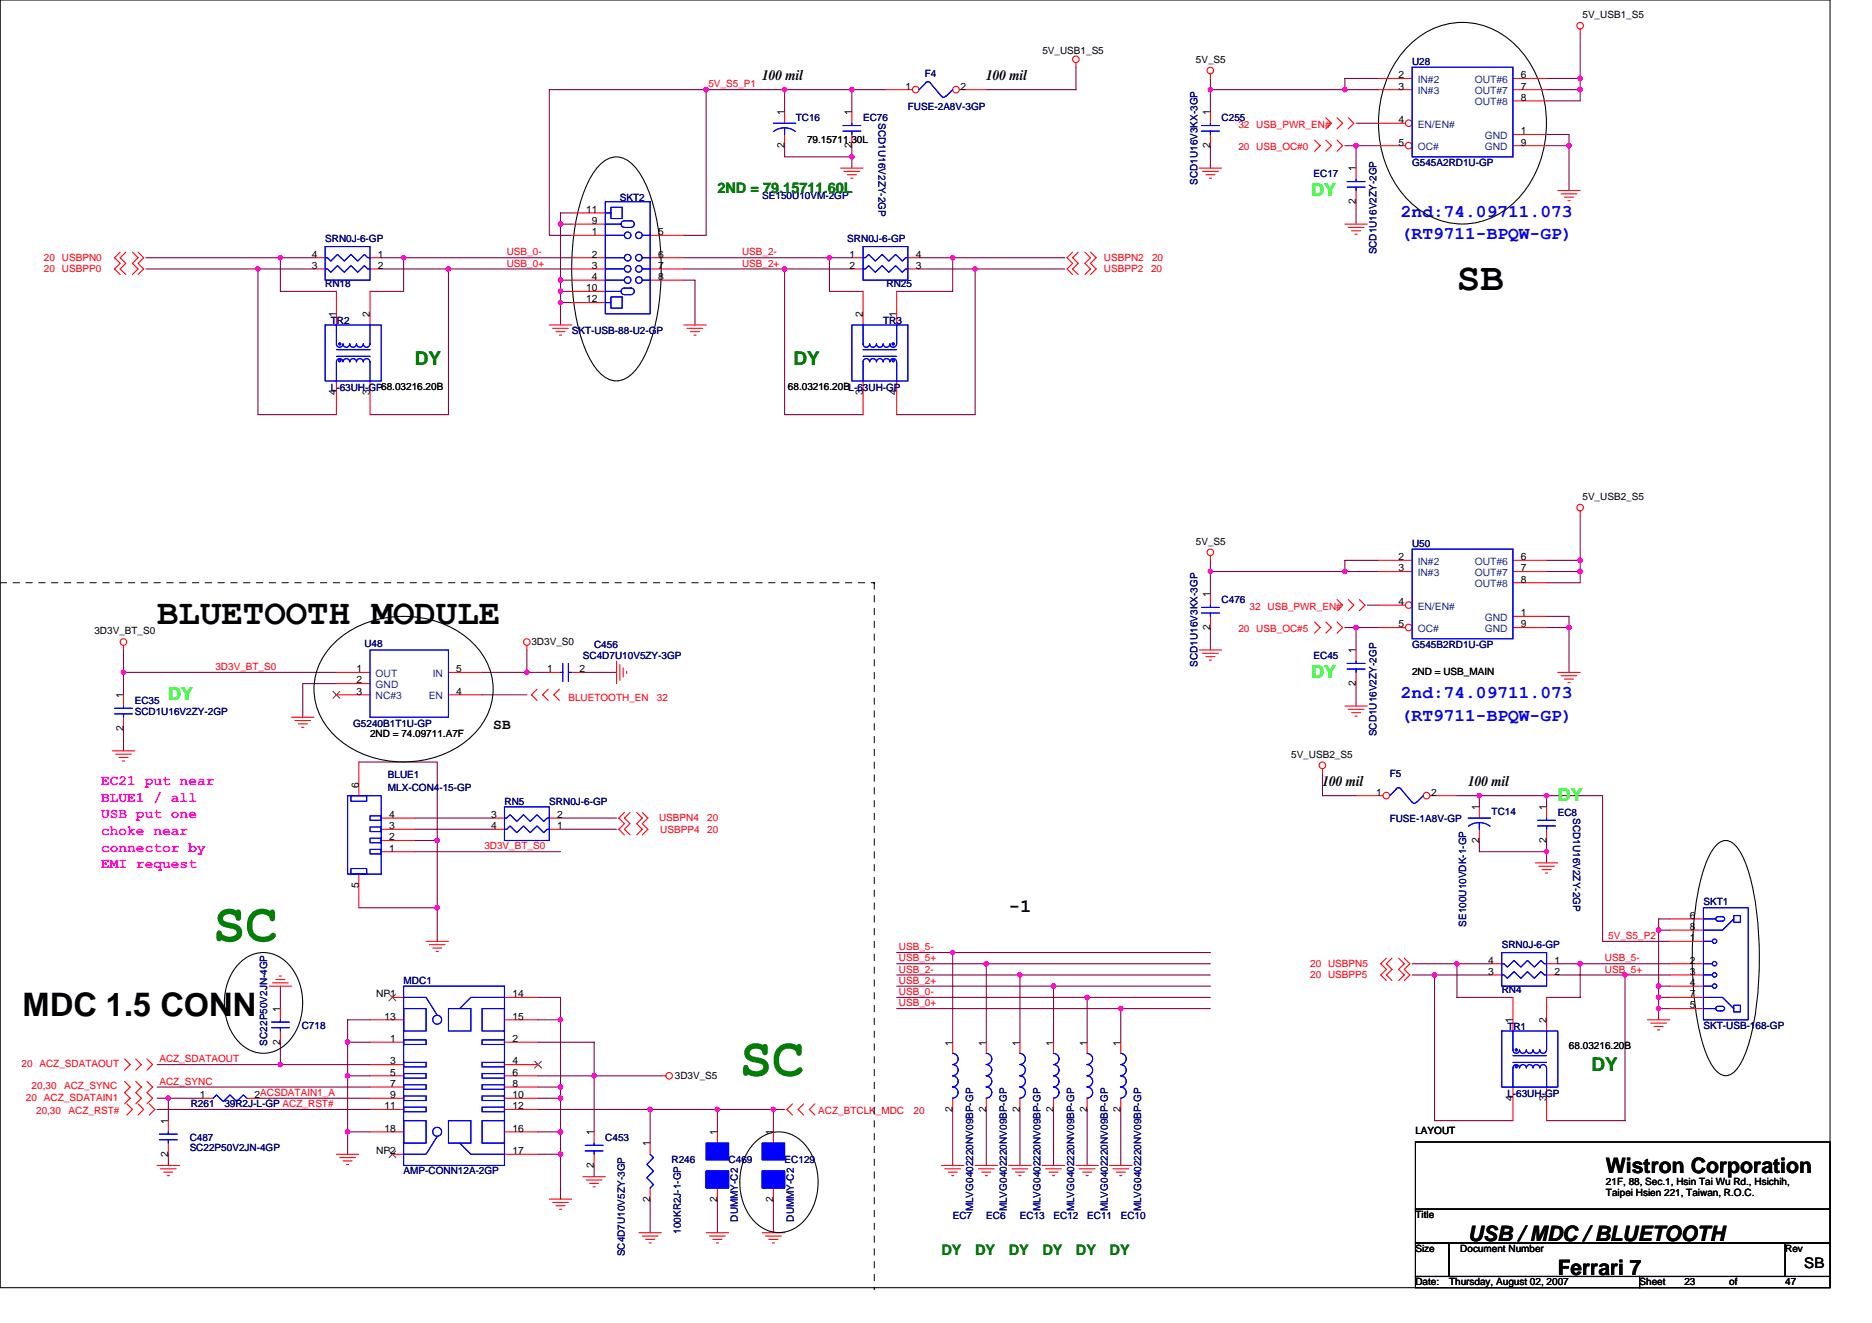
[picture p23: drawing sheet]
<svg xmlns="http://www.w3.org/2000/svg" width="297mm" height="210mm" viewBox="0 0 297 210" stroke-linecap="round" stroke-linejoin="round" font-family="sans-serif">
<defs><g id="words">
<g font-size="8.5" fill="#008000">
<text x="33.8" y="149.4">SC</text>
<text x="117.4" y="170.7">SC</text>
</g>
<text font-size="6.2" x="231.2" y="46.1">SB</text>
<text font-size="5.7" x="24.9" y="99">BLUETOOTH MODULE</text>
<text font-size="5.1" x="3.6" y="161.2">MDC 1.5 CONN</text>
<g font-size="3.4">
<text x="254.8" y="186.1">Wistron Corporation</text>
<text x="233" y="196.9">USB / MDC / BLUETOOTH</text>
<text x="247.2" y="202.2">Ferrari 7</text>
</g>
<g font-size="3" fill="#008000">
<text x="65.8" y="57.9">DY</text>
<text x="125.9" y="57.9">DY</text>
<text x="252.5" y="169.9">DY</text>
</g>
<text font-size="3" x="160.1" y="144.8">-1</text>
<g font-size="2.8" fill="#0f0">
<text x="208.1" y="31.1">DY</text>
<text x="208.1" y="107.5">DY</text>
<text x="26.7" y="111.1">DY</text>
<text x="247.2" y="127.1">DY</text>
</g>
<g font-size="2.8" fill="#00f">
<text x="222.3" y="34.4">2nd:74.09711.073</text>
<text x="222.3" y="37.9">(RT9711-BPQW-GP)</text>
<text x="222.3" y="110.8">2nd:74.09711.073</text>
<text x="222.3" y="114.4">(RT9711-BPQW-GP)</text>
</g>
<g font-size="2.3">
<text x="120.9" y="12.7">100 mil</text>
<text x="156.5" y="12.7">100 mil</text>
<text x="78.3" y="115.7">SB</text>
<text x="209.8" y="124.8">100 mil</text>
<text x="233" y="124.8">100 mil</text>
<text x="286.3" y="201.2">SB</text>
</g>
<g font-size="2.3" fill="#008000">
<text x="113.8" y="30.6">2ND = 79.15711.60L</text>
<text x="149.4" y="199.1">DY</text>
<text x="154.7" y="199.1">DY</text>
<text x="160.1" y="199.1">DY</text>
<text x="165.4" y="199.1">DY</text>
<text x="170.7" y="199.1">DY</text>
<text x="176.1" y="199.1">DY</text>
</g>
<g font-size="2.3" fill="#f0f">
<text x="16" y="124.6">EC21 put near</text>
<text x="16" y="127.2">BLUE1 / all</text>
<text x="16" y="129.9">USB put one</text>
<text x="16" y="132.5">choke near</text>
<text x="16" y="135.1">connector by</text>
<text x="16" y="137.7">EMI request</text>
</g>
<g font-size="1.6">
<text x="251.1" y="2.8">5V_USB1_S5</text>
<text x="165.4" y="8.5">5V_USB1_S5</text>
<text x="189.8" y="9.9">5V_S5</text>
<text x="143.7" y="14.2">1</text>
<text x="152.4" y="14.2">2</text>
<text x="221.9" y="12.4">2</text>
<text x="221.9" y="14.2">3</text>
<text x="241.3" y="12.4">6</text>
<text x="241.3" y="14.2">7</text>
<text x="241.3" y="16">8</text>
<text x="124.5" y="23.5" transform="rotate(-90 124.5 23.5)">2</text>
<text x="124.5" y="18.3" transform="rotate(-90 124.5 18.3)">1</text>
<text x="128.1" y="22.8">79.15711.30L</text>
<text x="135.1" y="23.5" transform="rotate(-90 135.1 23.5)">2</text>
<text x="135.1" y="18.3" transform="rotate(-90 135.1 18.3)">1</text>
<text x="192" y="23.5" transform="rotate(-90 192 23.5)">2</text>
<text x="192" y="18.3" transform="rotate(-90 192 18.3)">1</text>
<text x="221.9" y="19.5">4</text>
<text x="221.9" y="23.1">5</text>
<text x="241.3" y="21.3">1</text>
<text x="241.3" y="23.1">9</text>
<text x="215.2" y="27.2" transform="rotate(-90 215.2 27.2)">1</text>
<text x="93" y="33.8">11</text>
<text x="93.9" y="35.5">9</text>
<text x="215.2" y="32.4" transform="rotate(-90 215.2 32.4)">2</text>
<text x="49.5" y="40.9">4</text>
<text x="60" y="40.9">1</text>
<text x="93.9" y="37.3">1</text>
<text x="93.9" y="40.9">2</text>
<text x="104.4" y="37.3">5</text>
<text x="104.4" y="40.9">6</text>
<text x="134.8" y="40.9">1</text>
<text x="145.3" y="40.9">4</text>
<text x="49.5" y="42.7">3</text>
<text x="60" y="42.7">2</text>
<text x="93" y="46.2">10</text>
<text x="93" y="48">12</text>
<text x="93.9" y="42.7">3</text>
<text x="93.9" y="44.4">4</text>
<text x="104.4" y="42.7">7</text>
<text x="104.4" y="44.4">8</text>
<text x="134.8" y="42.7">2</text>
<text x="145.3" y="42.7">3</text>
<text x="53.4" y="50.3" transform="rotate(-90 53.4 50.3)">1</text>
<text x="58.7" y="50.3" transform="rotate(-90 58.7 50.3)">2</text>
<text x="136.9" y="50.3" transform="rotate(-90 136.9 50.3)">2</text>
<text x="142.3" y="50.3" transform="rotate(-90 142.3 50.3)">1</text>
<text x="53.4" y="62.6" transform="rotate(-90 53.4 62.6)">4</text>
<text x="58.7" y="62.6" transform="rotate(-90 58.7 62.6)">3</text>
<text x="125" y="61.9">68.03216.20BL-63UH-GP</text>
<text x="136.9" y="62.6" transform="rotate(-90 136.9 62.6)">3</text>
<text x="142.3" y="62.6" transform="rotate(-90 142.3 62.6)">4</text>
<text x="251.1" y="79.3">5V_USB2_S5</text>
<text x="189.8" y="86.4">5V_S5</text>
<text x="221.9" y="88.9">2</text>
<text x="241.3" y="88.9">6</text>
<text x="192" y="94.8" transform="rotate(-90 192 94.8)">1</text>
<text x="221.9" y="90.7">3</text>
<text x="221.9" y="96">4</text>
<text x="241.3" y="90.7">7</text>
<text x="241.3" y="92.4">8</text>
<text x="15" y="100.6">3D3V_BT_S0</text>
<text x="192" y="99.9" transform="rotate(-90 192 99.9)">2</text>
<text x="221.9" y="99.5">5</text>
<text x="241.3" y="97.8">1</text>
<text x="241.3" y="99.5">9</text>
<text x="56.6" y="106.7">1</text>
<text x="72.4" y="106.7">5</text>
<text x="84.3" y="102.4">3D3V_S0</text>
<text x="86.8" y="106.7">1</text>
<text x="92" y="106.7">2</text>
<text x="215.2" y="103.7" transform="rotate(-90 215.2 103.7)">1</text>
<text x="224.1" y="107">2ND = USB_MAIN</text>
<text x="19.6" y="110.8" transform="rotate(-90 19.6 110.8)">1</text>
<text x="56.6" y="108.4">2</text>
<text x="56.6" y="110.2">3</text>
<text x="72.4" y="110.2">4</text>
<text x="215.2" y="108.8" transform="rotate(-90 215.2 108.8)">2</text>
<text x="19.6" y="116" transform="rotate(-90 19.6 116)">2</text>
<text x="58.7" y="117">2ND = 74.09711.A7F</text>
<text x="56.9" y="125" transform="rotate(-90 56.9 125)">6</text>
<text x="204.9" y="120.2">5V_USB2_S5</text>
<text x="61.7" y="131.6">3</text>
<text x="61.7" y="129.8">4</text>
<text x="77.9" y="129.8">3</text>
<text x="77.9" y="131.6">4</text>
<text x="88.4" y="131.6">1</text>
<text x="88.4" y="129.8">2</text>
<text x="218.4" y="126.2">1</text>
<text x="227.1" y="126.2">2</text>
<text x="234.7" y="128.5" transform="rotate(-90 234.7 128.5)">1</text>
<text x="245.4" y="128.5" transform="rotate(-90 245.4 128.5)">1</text>
<text x="61.7" y="135.1">1</text>
<text x="61.7" y="133.3">2</text>
<text x="234.7" y="133.7" transform="rotate(-90 234.7 133.7)">2</text>
<text x="245.4" y="133.7" transform="rotate(-90 245.4 133.7)">2</text>
<text x="56.9" y="140.8" transform="rotate(-90 56.9 140.8)">5</text>
<text x="268.2" y="145.8">6</text>
<text x="268.2" y="147.6">8</text>
<text x="268.2" y="149.3">1</text>
<text x="236.2" y="154.7">3</text>
<text x="236.2" y="152.9">4</text>
<text x="246.7" y="152.9">1</text>
<text x="246.7" y="154.7">2</text>
<text x="268.2" y="152.9">2</text>
<text x="268.2" y="154.7">3</text>
<text x="44.5" y="160.5" transform="rotate(-90 44.5 160.5)">1</text>
<text x="59.7" y="158.2">NP1</text>
<text x="61" y="161.8">13</text>
<text x="81.3" y="161.8">15</text>
<text x="81.3" y="158.2">14</text>
<text x="268.2" y="156.4">4</text>
<text x="268.2" y="158.2">7</text>
<text x="268.2" y="160">5</text>
<text x="44.5" y="165.7" transform="rotate(-90 44.5 165.7)">2</text>
<text x="61.9" y="165.3">1</text>
<text x="81.3" y="165.3">2</text>
<text x="151.1" y="165.9" transform="rotate(-90 151.1 165.9)">1</text>
<text x="156.5" y="165.9" transform="rotate(-90 156.5 165.9)">1</text>
<text x="161.8" y="165.9" transform="rotate(-90 161.8 165.9)">1</text>
<text x="167.1" y="165.9" transform="rotate(-90 167.1 165.9)">1</text>
<text x="172.5" y="165.9" transform="rotate(-90 172.5 165.9)">1</text>
<text x="177.8" y="165.9" transform="rotate(-90 177.8 165.9)">1</text>
<text x="240" y="162.3" transform="rotate(-90 240 162.3)">1</text>
<text x="245.4" y="162.3" transform="rotate(-90 245.4 162.3)">2</text>
<text x="249" y="166.4">68.03216.20B</text>
<text x="61.9" y="168.9">3</text>
<text x="61.9" y="170.7">5</text>
<text x="61.9" y="172.4">7</text>
<text x="81.3" y="168.9">4</text>
<text x="81.3" y="170.7">6</text>
<text x="81.3" y="172.4">8</text>
<text x="107.1" y="171.2">3D3V_S5</text>
<text x="26.7" y="178.3" transform="rotate(-90 26.7 178.3)">1</text>
<text x="31.7" y="174.2">1</text>
<text x="40.4" y="174.2">2ACSDATAIN1_A</text>
<text x="61" y="176">11</text>
<text x="61" y="179.6">18</text>
<text x="61.9" y="174.2">9</text>
<text x="81.3" y="174.2">10</text>
<text x="81.3" y="176">12</text>
<text x="81.3" y="179.6">16</text>
<text x="151.1" y="176.4" transform="rotate(-90 151.1 176.4)">2</text>
<text x="156.5" y="176.4" transform="rotate(-90 156.5 176.4)">2</text>
<text x="161.8" y="176.4" transform="rotate(-90 161.8 176.4)">2</text>
<text x="167.1" y="176.4" transform="rotate(-90 167.1 176.4)">2</text>
<text x="172.5" y="176.4" transform="rotate(-90 172.5 176.4)">2</text>
<text x="177.8" y="176.4" transform="rotate(-90 177.8 176.4)">2</text>
<text x="224.6" y="179.9">LAYOUT</text>
<text x="240" y="174.6" transform="rotate(-90 240 174.6)">4</text>
<text x="245.4" y="174.6" transform="rotate(-90 245.4 174.6)">3</text>
<text x="26.7" y="183.5" transform="rotate(-90 26.7 183.5)">2</text>
<text x="59.7" y="183.1">NP2</text>
<text x="81.3" y="183.1">17</text>
<text x="94.3" y="185.3" transform="rotate(-90 94.3 185.3)">2</text>
<text x="94.3" y="180.1" transform="rotate(-90 94.3 180.1)">1</text>
<text x="103.1" y="181.9" transform="rotate(-90 103.1 181.9)">1</text>
<text x="113.8" y="180.1" transform="rotate(-90 113.8 180.1)">1</text>
<text x="122.7" y="180.1" transform="rotate(-90 122.7 180.1)">1</text>
<text x="103.1" y="190.6" transform="rotate(-90 103.1 190.6)">2</text>
<text x="113.8" y="190.6" transform="rotate(-90 113.8 190.6)">2</text>
<text x="122.7" y="190.6" transform="rotate(-90 122.7 190.6)">2</text>
<text x="254.8" y="187.9">21F, 88, Sec.1, Hsin Tai Wu Rd., Hsichih,</text>
<text x="254.8" y="189.7">Taipei Hsien 221, Taiwan, R.O.C.</text>
<text x="224.6" y="193.3">Title</text>
<text x="224.6" y="198.6">Size</text>
<text x="224.6" y="203.9">Date:</text>
<text x="229.9" y="203.9">Thursday, August 02, 2007</text>
<text x="231.7" y="198.6">Document Number</text>
<text x="260.2" y="203.9">Sheet</text>
<text x="267.3" y="203.9">23</text>
<text x="274.4" y="203.9">of</text>
<text x="283.3" y="198.6">Rev</text>
<text x="283.3" y="203.9">47</text>
</g>
<g font-size="1.6" fill="#000080">
<text x="224.1" y="10.3">U28</text>
<text x="144.1" y="17.4">FUSE-2A8V-3GP</text>
<text x="146.7" y="12.3">F4</text>
<text x="126.3" y="19.2">TC16</text>
<text x="136.9" y="19.2">EC76</text>
<text x="139.4" y="19.6" transform="rotate(90 139.4 19.6)">SCD1U16V2ZY-2GP</text>
<text x="193.8" y="19.2">C255</text>
<text x="190" y="29.3" transform="rotate(-90 190 29.3)">SCD1U16V3KX-3GP</text>
<text x="208.4" y="28.1">EC17</text>
<text x="224.1" y="26.3">G545A2RD1U-GP</text>
<text x="98.4" y="31.8">SKT2</text>
<text x="120.9" y="31.6">SE150U10VM-2GP</text>
<text x="51.6" y="38.4">SRN0J-6-GP</text>
<text x="134.4" y="38.4">SRN0J-6-GP</text>
<text x="218.4" y="40.4" transform="rotate(-90 218.4 40.4)">SCD1U16V2ZY-2GP</text>
<text x="51.6" y="45.5">RN18</text>
<text x="140.7" y="45.5">RN25</text>
<text x="52.5" y="51.4">TR2</text>
<text x="90.7" y="53">SKT-USB-88-U2-GP</text>
<text x="140.1" y="51.4">TR3</text>
<text x="52.5" y="62">L-63UH-GP68.03216.20B</text>
<text x="224.1" y="86.8">U50</text>
<text x="193.8" y="95.7">C476</text>
<text x="57.8" y="102.6">U48</text>
<text x="92.5" y="104.5">SC4D7U10V5ZY-3GP</text>
<text x="94.3" y="102.8">C456</text>
<text x="190" y="105.8" transform="rotate(-90 190 105.8)">SCD1U16V3KX-3GP</text>
<text x="208.4" y="104.5">EC45</text>
<text x="224.1" y="102.8">G545B2RD1U-GP</text>
<text x="21.4" y="111.7">EC35</text>
<text x="21.4" y="113.4">SCD1U16V2ZY-2GP</text>
<text x="56" y="115.4">G5240B1T1U-GP</text>
<text x="218.4" y="116.8" transform="rotate(-90 218.4 116.8)">SCD1U16V2ZY-2GP</text>
<text x="61.5" y="123.4">BLUE1</text>
<text x="61.5" y="125.5">MLX-CON4-15-GP</text>
<text x="220.5" y="123.2">F5</text>
<text x="80" y="127.7">RN5</text>
<text x="87.2" y="127.7">SRN0J-6-GP</text>
<text x="220.5" y="130.5">FUSE-1A8V-GP</text>
<text x="236.7" y="129.3">TC14</text>
<text x="247.2" y="129.4">EC8</text>
<text x="249.6" y="129.8" transform="rotate(90 249.6 129.8)">SCD1U16V2ZY-2GP</text>
<text x="270.3" y="143.7">SKT1</text>
<text x="232.7" y="147" transform="rotate(-90 232.7 147)">SE100U10VDK-1-GP</text>
<text x="238.3" y="150.4">SRN0J-6-GP</text>
<text x="64" y="156.1">MDC1</text>
<text x="238.3" y="157.5">RN4</text>
<text x="42.4" y="165.9" transform="rotate(-90 42.4 165.9)">SC22P50V2JN-4GP</text>
<text x="47.9" y="163.2">C718</text>
<text x="239.2" y="163.4">TR1</text>
<text x="270.3" y="163.2">SKT-USB-168-GP</text>
<text x="30.3" y="175.7">R261</text>
<text x="35.6" y="175.7">39R2J-L-GP ACZ_RST#</text>
<text x="239.2" y="174.1">L-63UH-GP</text>
<text x="30.1" y="181">C487</text>
<text x="30.1" y="182.6">SC22P50V2JN-4GP</text>
<text x="96.1" y="181">C453</text>
<text x="106.5" y="184.6">R246</text>
<text x="115.6" y="184.6">C469</text>
<text x="124.5" y="184.6">EC129</text>
<text x="64" y="186.3">AMP-CONN12A-2GP</text>
<text x="108" y="195.7" transform="rotate(-90 108 195.7)">100KR2J-1-GP</text>
<text x="117.1" y="193.8" transform="rotate(-90 117.1 193.8)">DUMMY-C2</text>
<text x="126" y="193.8" transform="rotate(-90 126 193.8)">DUMMY-C2</text>
<text x="151.2" y="193.4">EC7</text>
<text x="154.4" y="192.2" transform="rotate(-90 154.4 192.2)">MLVG0402220NV09BP-GP</text>
<text x="156.5" y="193.4">EC6</text>
<text x="159.8" y="192.2" transform="rotate(-90 159.8 192.2)">MLVG0402220NV09BP-GP</text>
<text x="161.8" y="193.4">EC13</text>
<text x="165.1" y="192.2" transform="rotate(-90 165.1 192.2)">MLVG0402220NV09BP-GP</text>
<text x="167.2" y="193.4">EC12</text>
<text x="170.4" y="192.2" transform="rotate(-90 170.4 192.2)">MLVG0402220NV09BP-GP</text>
<text x="172.5" y="193.4">EC11</text>
<text x="175.8" y="192.2" transform="rotate(-90 175.8 192.2)">MLVG0402220NV09BP-GP</text>
<text x="177.8" y="193.4">EC10</text>
<text x="181.1" y="192.2" transform="rotate(-90 181.1 192.2)">MLVG0402220NV09BP-GP</text>
<text x="99.1" y="199.3" transform="rotate(-90 99.1 199.3)">SC4D7U10V5ZY-3GP</text>
</g>
<g font-size="1.6" fill="#f00">
<text x="112.4" y="13.9">5V_S5_P1</text>
<text x="196.5" y="23.8">20 USB_OC#0</text>
<text x="196.5" y="20.3">32 USB_PWR_EN#</text>
<text x="7" y="41.4">20 USBPN0</text>
<text x="80.4" y="40.5">USB_0-</text>
<text x="117.7" y="40.5">USB_2-</text>
<text x="175.2" y="41.4">USBPN2</text>
<text x="182.8" y="41.4">20</text>
<text x="7" y="43.2">20 USBPP0</text>
<text x="80.4" y="42.3">USB_0+</text>
<text x="117.7" y="42.3">USB_2+</text>
<text x="175.2" y="43.2">USBPP2</text>
<text x="182.6" y="43.2">20</text>
<text x="196.5" y="100.3">20 USB_OC#5</text>
<text x="198.3" y="96.7">32 USB_PWR_EN#</text>
<text x="34.2" y="106.3">3D3V_BT_S0</text>
<text x="90.2" y="111.3">BLUETOOTH_EN</text>
<text x="104.2" y="111.3">32</text>
<text x="104.6" y="130.3">USBPN4</text>
<text x="112.2" y="130.3">20</text>
<text x="76.9" y="134.8">3D3V_BT_S0</text>
<text x="104.8" y="132.1">USBPP4</text>
<text x="112.2" y="132.1">20</text>
<text x="255.2" y="149">5V_S5_P2</text>
<text x="142.6" y="152.5">USB_5+</text>
<text x="142.6" y="154.3">USB_2-</text>
<text x="142.6" y="150.8">USB_5-</text>
<text x="207.9" y="153.4">20 USBPN5</text>
<text x="207.9" y="155.2">20 USBPP5</text>
<text x="254.7" y="152.5">USB_5-</text>
<text x="254.7" y="154.3">USB_5+</text>
<text x="142.6" y="159.7">USB_0+</text>
<text x="142.6" y="156.1">USB_2+</text>
<text x="142.6" y="157.9">USB_0-</text>
<text x="3.4" y="169.3">20 ACZ_SDATAOUT</text>
<text x="5" y="172.8">20,30</text>
<text x="10.2" y="172.8">ACZ_SYNC</text>
<text x="25.3" y="172.1">ACZ_SYNC</text>
<text x="25.3" y="168.6">ACZ_SDATAOUT</text>
<text x="4.1" y="174.6">20 ACZ_SDATAIN1</text>
<text x="5.7" y="176.7">20,30</text>
<text x="10.9" y="176.7">ACZ_RST#</text>
<text x="129.8" y="176.7">ACZ_BTCLK_MDC</text>
<text x="144.9" y="176.7">20</text>
</g>
<g font-size="1.6" fill="#004080">
<text x="225" y="13.2">IN#2</text>
<text x="225" y="14.9">IN#3</text>
<text x="234" y="13.2">OUT#6</text>
<text x="234" y="14.9">OUT#7</text>
<text x="234" y="16.7">OUT#8</text>
<text x="225" y="20.3">EN/EN#</text>
<text x="225" y="23.8">OC#</text>
<text x="235.6" y="22.1">GND</text>
<text x="235.6" y="23.8">GND</text>
<text x="225" y="89.6">IN#2</text>
<text x="234" y="89.6">OUT#6</text>
<text x="225" y="91.4">IN#3</text>
<text x="234" y="91.4">OUT#7</text>
<text x="234" y="93.2">OUT#8</text>
<text x="225" y="96.7">EN/EN#</text>
<text x="225" y="100.3">OC#</text>
<text x="235.6" y="98.5">GND</text>
<text x="235.6" y="100.3">GND</text>
<text x="59.6" y="107.4">OUT</text>
<text x="68.7" y="107.4">IN</text>
<text x="59.6" y="109.2">GND</text>
<text x="59.6" y="111">NC#3</text>
<text x="68" y="111">EN</text>
</g>
</g></defs>
<g fill="none" stroke="#000" stroke-width=".17">
<path d="M0 0h290.4v204.3h-290.4zM223.6 7.2a11.8 11.8 0 0 1 17.9 1 18.2 18.2 0 0 1-1 23.7 11.7 11.7 0 0 1-17.9-1.1 18.4 18.4 0 0 1 0-22.6zM94.9 26.5a3.5 3.5 0 0 1 5.8 0 18.3 18.3 0 0 1 3.6 8.8 40.3 40.3 0 0 1-1.2 19.3 9.9 9.9 0 0 1-3.8 5.4 3.4 3.4 0 0 1-4.4-1.2 18.4 18.4 0 0 1-3.6-8.8 40.5 40.5 0 0 1 1.2-19.3 13.4 13.4 0 0 1 2.4-4.2zM52.6 102.5a16.2 16.2 0 0 1 17.3-3.7 12 12 0 0 1 8.3 9.3 10.8 10.8 0 0 1-5.8 10.5 16.6 16.6 0 0 1-18.9-1.5 10 10 0 0 1-.9-14.6zM272.1 134.3a1.97 1.97 0 0 1 3.4 0 16 16 0 0 1 2.6 6.7 58.4 58.4 0 0 1-.3 23.5 11 11 0 0 1-2.8 5.7 1.87 1.87 0 0 1-2.9-.5 16 16 0 0 1-2.6-6.7 58.8 58.8 0 0 1 .4-23.5 14.4 14.4 0 0 1 2.2-5.2zM37.7 153.1a5.2 5.2 0 0 1 8.2 0 9.4 9.4 0 0 1-.7 12.7 5.3 5.3 0 0 1-8.1-1.4 9.7 9.7 0 0 1 .6-11.3zM119.5 181.5a5.2 5.2 0 0 1 8.2 0 9.4 9.4 0 0 1-.7 12.8 5.3 5.3 0 0 1-8.1-1.5 9.7 9.7 0 0 1 .6-11.3zM224.6 181.2h65.8v10.7h-65.8zM224.6 191.9h65.8v5.3h-65.8zM224.6 197.2h5.3v5.3h-5.3zM229.9 197.2h53.4v5.3h-53.4zM283.3 197.2h7.1v5.3h-7.1z"/>
<path d="M224.6 202.5h35.6v1.8h-35.6zM260.2 202.5h30.2v1.8h-30.2z"/>
</g>
<g fill="none" stroke="#800040" stroke-width=".17">
<path d="M112.1 14.2h-24.9v23.1h3.5M112.1 14.2h12.4v3.6M112.1 14.2v23.1h-3.6M124.5 14.2h10.7v3.6M135.2 14.2h5.3M170.7 10.7v3.5h-14.2M192.1 12.4v5.4M192.1 14.2h26.6M215.2 19.6h3.5M218.7 12.4h-5.3v1.8M245.4 12.4h5.3M245.4 14.2h5.3"/>
<path d="M250.7 5.3v10.7h-5.3M88.9 35.6h1.8M90.7 33.8h-1.8v10.6M124.5 23.1v1.8h10.7M135.2 23.1v3.6M192.1 23.1v3.6M213.4 23.1h5.3M215.2 23.1v3.6M215.2 32v3.6M245.4 21.3h3.6v8.9M245.4 23.1h3.6M23.2 40.9h26.6"/>
<path d="M23.2 42.7h26.6M40.9 42.7v23.1h12.5M44.5 40.9v5.3h8.9M60.5 40.9h30.2M60.5 42.7h30.2M64 40.9v5.3h-5.3M71.2 42.7v23.1h-12.5M88.9 44.4v1.8h1.8M88.9 46.2v1.8h1.8M88.9 48v3.6M88.9 44.4h1.8M108.5 40.9h26.7"/>
<path d="M108.5 42.7h26.7M108.5 44.4h1.8v7.2M124.5 42.7v23.1h12.4M131.6 40.9v5.3h5.3M145.8 40.9h23.1M145.8 42.7h23.1M151.2 40.9v5.3h-8.9M154.7 42.7v23.1h-12.4M192.1 88.9v5.3M192.1 99.6v3.5M192.1 90.7h26.6M213.4 99.6h5.3"/>
<path d="M215.2 99.6v3.5M217 96h1.7M218.7 88.9h-5.3v1.8M245.4 97.8h3.6v8.9M245.4 99.6h3.6M245.4 88.9h5.3M245.4 90.7h5.3M250.7 81.8v10.7h-5.3M19.6 106.7h33.8M19.6 103.1v7.1M19.6 115.6v3.5M53.4 108.5h-5.4v5.3"/>
<path d="M76.5 110.2h7.1M76.5 106.7h10.7M83.6 103.1v3.6M92.5 106.7h5.3M215.2 108.5v3.5M56.9 120.9h12.5v12.4M65.8 133.3h3.6M65.8 135.1h23.1M65.8 129.8h12.5M65.8 131.6h12.5M69.4 133.3v16.1M88.9 129.8h8.9"/>
<path d="M88.9 131.6h8.9M209.8 122.7v3.5h5.4M231.2 126.2h3.5v1.8M234.7 133.3v1.8h10.7v1.8M234.7 126.2h19.6v23.2h10.7M245.4 126.2v1.8M245.4 133.3v1.8M44.5 156.5v3.5M56.9 144h12.5M85.4 158.2h3.5v24.9M142.3 158.2h49.8M142.3 156.5h49.8"/>
<path d="M142.3 154.7h49.8M142.3 152.9h49.8M142.3 151.1h49.8M151.2 151.1v14.3M156.5 152.9v12.5M161.8 154.7v10.7M167.2 156.5v8.9M172.5 158.2v7.2M224.1 154.7h12.4M224.1 152.9h12.4M227.6 154.7v23.1h12.5M231.2 152.9v5.3h8.9"/>
<path d="M247.2 154.7h17.8M247.2 152.9h17.8M250.7 152.9v5.3h-5.3M257.8 154.7v23.1h-12.4M263.2 147.6h1.8M263.2 158.2h1.8M263.2 156.5h1.8M265 145.8h-1.8v16M24.9 174.2h7.1M24.9 172.5h33.8M24.9 176h33.8M26.7 174.2v3.6"/>
<path d="M40.9 174.2h17.8M44.5 165.4v3.5h-19.6M44.5 168.9h14.2M55.2 165.4h3.5M55.2 170.7h3.5M55.2 179.6h3.5M58.7 161.8h-3.5v21.3M85.4 176h17.8v5.4M85.4 174.2h3.5M85.4 161.8h3.5M85.4 165.4h8.9v14.2M85.4 170.7h19.5"/>
<path d="M85.4 179.6h3.5M85.4 172.5h3.5M103.2 176h21.3M113.8 176v3.6M122.7 176v3.6M142.3 160h35.5v5.4M151.2 176v8.9M156.5 176v8.9M161.8 176v8.9M167.2 176v8.9M172.5 176v8.9M177.8 160h14.3"/>
<path d="M177.8 176v8.9M263.2 160h1.8M26.7 183.1v1.8M85.4 183.1h3.5v7.1M94.3 184.9v1.8M103.2 190.2v5.4M113.8 190.2v5.4M122.7 190.2v5.4"/>
</g>
<g fill="#f0f" stroke="#f0f" stroke-width=".17">
<circle cx="263.2" cy="147.6" r=".35"/>
<circle cx="263.2" cy="158.2" r=".35"/>
<circle cx="263.2" cy="156.5" r=".35"/>
<circle cx="231.2" cy="152.9" r=".35"/>
<circle cx="250.7" cy="152.9" r=".35"/>
<circle cx="227.6" cy="154.7" r=".35"/>
<circle cx="257.8" cy="154.7" r=".35"/>
<circle cx="263.2" cy="160" r=".35"/>
<circle cx="156.5" cy="152.9" r=".35"/>
<circle cx="161.8" cy="154.7" r=".35"/>
<circle cx="177.8" cy="160" r=".35"/>
<circle cx="167.2" cy="156.5" r=".35"/>
<circle cx="172.5" cy="158.2" r=".35"/>
<circle cx="151.2" cy="151.1" r=".35"/>
<circle cx="26.7" cy="174.2" r=".35"/>
<circle cx="55.1" cy="165.3" r=".35"/>
<circle cx="55.1" cy="179.6" r=".35"/>
<circle cx="44.5" cy="168.9" r=".35"/>
<circle cx="88.9" cy="161.8" r=".35"/>
<circle cx="88.9" cy="172.5" r=".35"/>
<circle cx="88.9" cy="179.6" r=".35"/>
<circle cx="94.3" cy="170.7" r=".35"/>
<circle cx="103.2" cy="176" r=".35"/>
<circle cx="88.9" cy="183.1" r=".35"/>
<circle cx="88.9" cy="174.2" r=".35"/>
<circle cx="55.1" cy="170.7" r=".35"/>
<circle cx="40.9" cy="42.7" r=".35"/>
<circle cx="71.1" cy="42.7" r=".35"/>
<circle cx="44.5" cy="40.9" r=".35"/>
<circle cx="64" cy="40.9" r=".35"/>
<circle cx="88.9" cy="35.5" r=".35"/>
<circle cx="88.9" cy="44.4" r=".35"/>
<circle cx="88.9" cy="48" r=".35"/>
<circle cx="154.7" cy="42.7" r=".35"/>
<circle cx="124.5" cy="42.7" r=".35"/>
<circle cx="151.2" cy="40.9" r=".35"/>
<circle cx="131.6" cy="40.9" r=".35"/>
<circle cx="88.9" cy="46.2" r=".35"/>
<circle cx="215.2" cy="23.1" r=".35"/>
<circle cx="250.7" cy="12.4" r=".35"/>
<circle cx="213.4" cy="14.2" r=".35"/>
<circle cx="192.1" cy="14.2" r=".35"/>
<circle cx="248.9" cy="23.1" r=".35"/>
<circle cx="250.7" cy="14.2" r=".35"/>
<circle cx="215.2" cy="99.6" r=".35"/>
<circle cx="250.7" cy="88.9" r=".35"/>
<circle cx="213.4" cy="90.7" r=".35"/>
<circle cx="192.1" cy="90.7" r=".35"/>
<circle cx="248.9" cy="99.6" r=".35"/>
<circle cx="250.7" cy="90.7" r=".35"/>
<circle cx="83.6" cy="106.7" r=".35"/>
<circle cx="69.4" cy="133.3" r=".35"/>
<circle cx="19.6" cy="106.7" r=".35"/>
<circle cx="69.4" cy="144" r=".35"/>
<circle cx="135.2" cy="14.2" r=".35"/>
<circle cx="245.4" cy="126.2" r=".35"/>
<circle cx="112" cy="14.2" r=".35"/>
<circle cx="245.4" cy="135.1" r=".35"/>
<circle cx="234.7" cy="126.2" r=".35"/>
<circle cx="135.2" cy="24.9" r=".35"/>
<circle cx="124.5" cy="14.2" r=".35"/>
<circle cx="122.7" cy="176" r=".35"/>
<circle cx="113.8" cy="176" r=".35"/>
</g>
<g fill="none" stroke="#f00" stroke-width=".17">
<path d="M124.5 17.8v1.8M135.2 17.8v1.8M170.7 9.9v.8M192.1 11.7v.7M192.1 17.8v1.8M210.4 18.7l.9 .9-.9 .8M212.1 18.7l.9 .9-.9 .8M213.9 18.7l.9 .9-.9 .8M250.7 4.6v.7M90.7 35.6h5.4M90.7 37.3h5.4M90.7 33.8h5.4"/>
<path d="M103.2 37.3h5.3M124.5 21.3v1.8M133.4 26.7h3.5M133.9 27.2h2.5M134.4 27.7h1.5M135 28.3h.3M135.2 21.3v1.8M190.3 26.7h3.5M190.8 27.2h2.5M191.3 27.7h1.5M191.9 28.3h.3M192.1 21.3v1.8"/>
<path d="M208.6 22.2l.9 .9-.9 .9M210.4 22.2l.9 .9-.9 .9M212.1 22.2l.9 .9-.9 .9M213.4 35.6h3.6M213.9 36.1h2.5M214.5 36.6h1.4M215 37.2h.3M215.2 26.7v1.7M215.2 30.2v1.8M247.2 30.2h3.5M247.7 30.8h2.5M248.2 31.3h1.5"/>
<path d="M248.8 31.8h.3M19.1 40l-.9 .9 .9 .9-.9 .9 .9 .9M20 40l-.9 .9 .9 .9-.9 .9 .9 .9M21 40l.9 .9-.9 .9 .9 .9-.9 .9M21.9 40l.9 .9-.9 .9 .9 .9-.9 .9M49.8 40.9h1.8M49.8 42.7h1.8M53.4 46.2v5.4M58.7 40.9h1.8M58.7 42.7h1.8M58.7 46.2v5.4M87.2 51.6h3.5"/>
<path d="M87.7 52.1h2.5M88.2 52.6h1.5M88.8 53.2h.3M90.7 40.9h5.4M90.7 42.7h5.4M90.7 44.4h5.4M90.7 46.2h5.4M90.7 48h5.4M103.2 40.9h5.3M103.2 42.7h5.3M103.2 44.4h5.3M108.5 51.6h3.6"/>
<path d="M109 52.1h2.5M109.6 52.6h1.4M110.1 53.2h.3M136.9 46.2v5.4M142.3 46.2v5.4M170.2 40l-.9 .9 .9 .9-.9 .9 .9 .9M171.1 40l-.9 .9 .9 .9-.9 .9 .9 .9M172.1 40l.9 .9-.9 .9 .9 .9-.9 .9M173 40l.9 .9-.9 .9 .9 .9-.9 .9M53.4 60.5v5.3M58.7 60.5v5.3M136.9 60.5v5.3"/>
<path d="M142.3 60.5v5.3M192.1 88.2v.7M192.1 94.2v1.8M192.1 97.8v1.8M208.6 98.7l.9 .9-.9 .9M210.4 98.7l.9 .9-.9 .9M212.1 95.1l.9 .9-.9 .9M212.1 98.7l.9 .9-.9 .9M213.9 95.1l.9 .9-.9 .9M215.7 95.1l.9 .9-.9 .9M250.7 81.1v.7M17.8 119.1h3.6"/>
<path d="M18.3 119.7h2.5M19.6 102.4v.7M19.6 110.2v1.8M19.6 113.8v1.8M46.3 113.8h3.5M46.8 114.3h2.5M47.3 114.9h1.5M47.9 115.4h.3M53.4 106.7h5.3M53.4 108.5h5.3M53.4 110.2h5.3M71.2 106.7h5.3"/>
<path d="M71.2 110.2h5.3M83.6 102.4v.7M85.2 109.3l-.9 .9 .9 .9M87 109.3l-.9 .9 .9 .9M87.2 106.7h1.7M88.8 109.3l-.9 .9 .9 .9M90.7 106.7h1.8M97.8 104.9v3.6M98.4 105.4v2.5M98.9 106v1.4M99.4 106.5v.3M190.3 103.1h3.5"/>
<path d="M190.8 103.7h2.5M191.3 104.2h1.5M191.9 104.7h.3M213.4 112h3.6M213.9 112.5h2.5M214.5 113.1h1.4M215 113.6h.3M215.2 103.1v1.8M215.2 106.7v1.8M247.2 106.7h3.5M247.7 107.2h2.5M248.2 107.7h1.5"/>
<path d="M248.8 108.3h.3M18.9 120.2h1.4M19.4 120.7h.4M78.3 131.6h1.7M78.3 129.8h1.7M87.2 131.6h1.7M87.2 129.8h1.7M99.1 128.9l-.9 .9 .9 .9-.9 .9 .9 .9M100 128.9l-.9 .9 .9 .9-.9 .9 .9 .9M101 128.9l.9 .9-.9 .9 .9 .9-.9 .9M101.9 128.9l.9 .9-.9 .9 .9 .9-.9 .9M209.8 122v.7"/>
<path d="M234.7 128v1.8M234.7 131.6v1.7M243.6 136.9h3.6M244.2 137.4h2.5M244.7 138h1.4M245.2 138.5h.4M245.4 128v1.8M245.4 131.6v1.7M42.7 156.5h3.6M43.2 155.9h2.5M43.8 155.4h1.4M44.3 154.9h.4"/>
<path d="M62.3 158.2h1.7M67.6 149.4h3.6M68.1 149.9h2.5M68.7 150.4h1.4M69.2 151h.4M80 158.2h5.4M220 152l-.9 .9 .9 .9-.9 .9 .9 .9M220.9 152l-.9 .9 .9 .9-.9 .9 .9 .9M221.9 152l.9 .9-.9 .9 .9 .9-.9 .9M222.8 152l.9 .9-.9 .9 .9 .9-.9 .9M240.1 158.2v5.4M245.4 158.2v5.4"/>
<path d="M265 149.4h5.3M265 156.5h5.3M265 158.2h5.3M265 145.8h5.3M265 147.6h5.3M265 152.9h5.3M265 154.7h5.3M19.8 171.6l.9 .9-.9 .9 .9 .8-.9 .9M19.8 168l.9 .9-.9 .9M20.1 175.1l.9 .9-.9 .9M21.5 171.6l.9 .9-.9 .9 .9 .8-.9 .9M21.5 168l.9 .9-.9 .9"/>
<path d="M21.9 175.1l.9 .9-.9 .9M23.3 171.6l.9 .9-.9 .9 .9 .8-.9 .9M23.3 168l.9 .9-.9 .9M23.7 175.1l.9 .9-.9 .9M26.7 177.8v1.8M32 174.2h1.8M39.2 174.2h1.7M44.5 160v1.8M44.5 163.6v1.8M58.7 161.8h5.3M58.7 170.7h5.3M58.7 165.4h5.3"/>
<path d="M58.7 168.9h5.3M58.7 172.5h5.3M58.7 174.2h5.3M58.7 176h5.3M58.7 179.6h5.3M80 161.8h5.4M80 170.7h5.4M80 165.4h5.4M80 168.9h5.4M80 172.5h5.4M80 174.2h5.4M80 176h5.4"/>
<path d="M80 179.6h5.4M104.9 170.7h.8M113.8 179.6v1.8M122.7 179.6v1.8M125.7 175.1l-.8 .9 .8 .9M127.5 175.1l-.9 .9 .9 .9M129.3 175.1l-.9 .9 .9 .9M156.5 165.4v1.7M156.5 174.2v1.8M161.8 165.4v1.7M161.8 174.2v1.8M167.2 165.4v1.7"/>
<path d="M167.2 174.2v1.8M172.5 165.4v1.7M172.5 174.2v1.8M177.8 165.4v1.7M177.8 174.2v1.8M240.1 172.5v5.3M245.4 172.5v5.3M261.4 161.8h3.6M261.9 162.3h2.5M262.5 162.9h1.4M263 163.4h.4M265 160h5.3"/>
<path d="M24.9 184.9h3.6M25.5 185.4h2.5M26 186h1.4M26.5 186.5h.4M26.7 181.4v1.7M53.4 183.1h3.5M53.9 183.7h2.5M54.4 184.2h1.5M55 184.7h.3M62.3 183.1h1.7M80 183.1h5.4M87.2 190.2h3.5"/>
<path d="M87.7 190.8h2.5M88.2 191.3h1.5M88.8 191.9h.3M92.5 186.7h3.6M93 187.2h2.5M93.6 187.7h1.4M94.1 188.3h.3M101.4 195.6h3.5M101.9 196.1h2.5M102.4 196.6h1.5M103 197.2h.3M103.2 181.4v1.7"/>
<path d="M103.2 188.5v1.7M112.1 195.6h3.5M112.6 196.1h2.5M113.1 196.6h1.5M113.7 197.2h.3M113.8 188.5v1.7M120.9 195.6h3.6M121.5 196.1h2.5M122 196.6h1.4M122.6 197.2h.3M122.7 188.5v1.7M149.4 184.9h3.5"/>
<path d="M149.9 185.4h2.5M150.4 186h1.5M151 186.5h.3M154.7 184.9h3.6M155.3 185.4h2.5M155.8 186h1.4M156.3 186.5h.4M160.1 184.9h3.5M160.6 185.4h2.5M161.1 186h1.5M161.7 186.5h.3M165.4 184.9h3.5"/>
<path d="M165.9 185.4h2.5M166.5 186h1.4M167 186.5h.3M170.7 184.9h3.6M171.3 185.4h2.5M171.8 186h1.4M172.3 186.5h.4M176.1 184.9h3.5M176.6 185.4h2.5M177.1 186h1.5M177.7 186.5h.3"/>
<circle cx="170.7" cy="9.4" r=".52"/>
<circle cx="192" cy="11.2" r=".52"/>
<circle cx="250.7" cy="4.1" r=".52"/>
<circle cx="192" cy="87.6" r=".52"/>
<circle cx="250.7" cy="80.5" r=".52"/>
<circle cx="19.6" cy="101.9" r=".52"/>
<circle cx="83.6" cy="101.9" r=".52"/>
<circle cx="209.8" cy="121.4" r=".52"/>
<circle cx="106.2" cy="170.7" r=".52"/>
</g>
<path d="M0 92.5h138.7M138.7 92.5v112M138.7 92.5h.1M138.7 204.5h.1" fill="none" stroke="#000" stroke-width=".16" stroke-dasharray="1 1 1 1 1 1 1 1"/>
<g fill="none" stroke="#00f" stroke-width=".17">
<path d="M122.7 19.6h3.6M133.7 19.9h2.9M135.2 19.6v.3M190.6 19.9h2.9M192.1 19.6v.3M51.6 39.1h7.1v5.3h-7.1zM96.1 32h7.1v17.8h-7.1zM96.1 33.8h.8M96.1 35.6h2.4M96.1 37.3h3M96.9 32.9h1.8v1.8h-1.8zM99.1 35a.52 .52 0 0 0-.6 .5 .52 .52 0 0 0 .6 .6"/>
<path d="M99.1 35h1a.52 .52 0 0 1 .5 .5 .52 .52 0 0 1-.5 .6M99.1 36.1h1M101.9 37.3h1.3M122.8 20.8a2.86 2.86 0 0 1 3.4 0M124.5 20.3v1M133.7 20.8h2.9M135.2 20.8v.5M190.6 20.8h2.9M192.1 20.8v.5M213.8 28.8h2.8M213.8 29.7h2.8M215.2 28.4v.4"/>
<path d="M215.2 29.7v.5M51.6 51.6h8.9v8.9h-8.9zM51.6 40.9h.4l.5 .5 1-1 1.1 1 1.1-1 1.1 1 1-1 .6 .5h.3M51.6 42.7h.4l.5 .5 1-1.1 1.1 1.1 1.1-1.1 1.1 1.1 1-1.1 .6 .6h.3M53.4 51.6v3a.52 .52 0 0 0 .5 .5 .52 .52 0 0 0 .5-.5 .54 .54 0 0 0 .6 .5 .54 .54 0 0 0 .5-.5M53.4 57.4a.52 .52 0 0 1 .5-.5 .52 .52 0 0 1 .5 .5 .54 .54 0 0 1 .6-.5 .54 .54 0 0 1 .5 .5M53.4 57.4v3.1M53.4 55.5h5.3M53.4 56.5h5.3M55.5 57.4a.52 .52 0 0 1 .5-.5 .52 .52 0 0 1 .6 .5 .54 .54 0 0 1 .5-.5 .54 .54 0 0 1 .5 .5 .53 .53 0 0 1 .6-.5 .53 .53 0 0 1 .5 .5M58.7 51.6v3a.53 .53 0 0 1-.5 .5 .53 .53 0 0 1-.6-.5 .54 .54 0 0 1-.5 .5 .54 .54 0 0 1-.5-.5 .52 .52 0 0 1-.6 .5 .52 .52 0 0 1-.5-.5M58.7 57.4v3.1"/>
<path d="M96.1 40.9h3M96.1 42.7h3M96.1 44.4h3M96.1 46.2h2.4M96.1 48h.8M96.9 47.1h1.8v1.8h-1.8zM99.1 45.7a.52 .52 0 0 0-.6 .5 .52 .52 0 0 0 .6 .5M99.1 45.7h1a.52 .52 0 0 1 .5 .5 .52 .52 0 0 1-.5 .5M99.1 46.8h1M101.9 40.9h1.3M101.9 42.7h1.3M101.9 44.4h1.3"/>
<path d="M135.2 51.6h8.9v8.9h-8.9zM136.9 51.6v3a.52 .52 0 0 0 .6 .5 .52 .52 0 0 0 .5-.5M136.9 57.4a.52 .52 0 0 1 .6-.5 .52 .52 0 0 1 .5 .5M136.9 55.5h5.4M136.9 56.5h5.4M136.9 57.4v3.1M138 54.6a.54 .54 0 0 0 .5 .5 .54 .54 0 0 0 .6-.5 .52 .52 0 0 0 .5 .5 .52 .52 0 0 0 .5-.5M138 57.4a.54 .54 0 0 1 .5-.5 .54 .54 0 0 1 .6 .5 .52 .52 0 0 1 .5-.5 .52 .52 0 0 1 .5 .5M140.1 54.6a.53 .53 0 0 0 .6 .5 .53 .53 0 0 0 .5-.5M140.1 57.4a.53 .53 0 0 1 .6-.5 .53 .53 0 0 1 .5 .5M141.2 54.6a.52 .52 0 0 0 .5 .5 .52 .52 0 0 0 .6-.5M141.2 57.4a.52 .52 0 0 1 .5-.5 .52 .52 0 0 1 .6 .5"/>
<path d="M142.3 51.6v3M142.3 57.4v3.1M190.6 96.4h2.9M190.6 97.3h2.9M192.1 96v.4M192.1 97.3v.5M18.2 112.4h2.8M18.2 113.3h2.8M19.6 112v.4M19.6 113.3v.5M58.7 103.1h12.5v10.7h-12.5zM88.9 106.7h.4"/>
<path d="M89.3 105.3v2.8M90.2 106.7h.5M90.2 105.3v2.8M213.8 105.3h2.8M213.8 106.2h2.8M215.2 104.9v.4M215.2 106.2v.5M80 128h7.2v5.3h-7.2zM80 131.6h.4l.5-.6 1.1 1.1 1.1-1.1 1 1.1 1.1-1.1 1.1 1.1 .5-.5h.4M80 129.8h.4l.5-.5 1.1 1 1.1-1 1 1 1.1-1 1.1 1 .5-.5h.4M233 129.8h3.5M233 131.1a2.86 2.86 0 0 1 3.4 0"/>
<path d="M234.7 130.5v1.1M244 130.2h2.8M244 131h2.8M245.4 129.8v.4M245.4 131v.6M64 156.5h16v28.4h-16zM64 158.2h3.6l1.8 2.9M80 158.2h-5.3l-1.8 1.8M270.3 158.2h3l1.8 1.8v.5h1.1v-1h-1.1v.5M270.3 144h7.1v17.8h-7.1zM270.3 149.4h1.4M270.3 145.8h1.9"/>
<path d="M270.3 152.9h1.4M270.3 154.7h1.4M270.3 156.5h1.4M272.2 145.8l.2 .3h.2M272.6 145.4l-.2 .1-.2 .3M272.6 159.7a.35 .35 0 0 0-.4 .3 .35 .35 0 0 0 .4 .4M272.6 145.4h.7a.35 .35 0 0 1 .4 .4 .35 .35 0 0 1-.4 .3l-.7 .1M272.6 159.7h.7a.35 .35 0 0 1 .4 .3 .35 .35 0 0 1-.4 .4M275.1 145.8v.5h1.1v-1h-1.1v.5l-1.8 1.8h-3M25.3 179.9h2.8M26.7 179.6v.3M33.8 174.2l.6-.5 1 1.1 1.1-1.1 1 1.1 1.1-1.1 .6 .5"/>
<path d="M43.1 162.2h2.8M43.1 163h2.8M44.5 161.8v.4M44.5 163v.6M64 165h3.6v.7h-3.6zM64 168.6h3.6v.7h-3.6zM64 170.3h3.6v.7h-3.6zM64 172.1h3.6v.7h-3.6zM64 173.9h3.6v.7h-3.6zM64 175.7h3.6v.7h-3.6zM64 160h3.6v3.6h-3.6zM64 177.8h3.6v3.6h-3.6z"/>
<path d="M71.2 160h3.5v3.6h-3.5zM71.2 177.8h3.5v3.6h-3.5zM76.5 160h3.5v3.6h-3.5zM76.5 175.7h3.5v.7h-3.5zM76.5 173.9h3.5v.7h-3.5zM76.5 172.1h3.5v.7h-3.5zM76.5 170.3h3.5v.7h-3.5zM76.5 168.6h3.5v.7h-3.5zM76.5 165h3.5v.7h-3.5zM76.5 177.8h3.5v3.6h-3.5zM156.5 167.1a.88 .88 0 0 1 .9 .9 .88 .88 0 0 1-.9 .9M156.5 168.9a.88 .88 0 0 1 .9 .9 .88 .88 0 0 1-.9 .9"/>
<path d="M156.5 170.7a.88 .88 0 0 1 .9 .9 .88 .88 0 0 1-.9 .8M156.5 172.5a.88 .88 0 0 1 .9 .8 .88 .88 0 0 1-.9 .9M161.8 167.1a.88 .88 0 0 1 .9 .9 .88 .88 0 0 1-.9 .9M161.8 168.9a.88 .88 0 0 1 .9 .9 .88 .88 0 0 1-.9 .9M161.8 170.7a.88 .88 0 0 1 .9 .9 .88 .88 0 0 1-.9 .8M161.8 172.5a.88 .88 0 0 1 .9 .8 .88 .88 0 0 1-.9 .9M167.1 167.1a.88 .88 0 0 1 .9 .9 .88 .88 0 0 1-.9 .9M167.1 168.9a.88 .88 0 0 1 .9 .9 .88 .88 0 0 1-.9 .9M167.1 170.7a.88 .88 0 0 1 .9 .9 .88 .88 0 0 1-.9 .8M167.1 172.5a.88 .88 0 0 1 .9 .8 .88 .88 0 0 1-.9 .9M172.5 167.1a.88 .88 0 0 1 .9 .9 .88 .88 0 0 1-.9 .9M172.5 168.9a.88 .88 0 0 1 .9 .9 .88 .88 0 0 1-.9 .9"/>
<path d="M172.5 170.7a.88 .88 0 0 1 .9 .9 .88 .88 0 0 1-.9 .8M172.5 172.5a.88 .88 0 0 1 .9 .8 .88 .88 0 0 1-.9 .9M177.8 167.1a.88 .88 0 0 1 .9 .9 .88 .88 0 0 1-.9 .9M177.8 168.9a.88 .88 0 0 1 .9 .9 .88 .88 0 0 1-.9 .9M177.8 170.7a.88 .88 0 0 1 .9 .9 .88 .88 0 0 1-.9 .8M177.8 172.5a.88 .88 0 0 1 .9 .8 .88 .88 0 0 1-.9 .9M238.3 163.6h8.9v8.9h-8.9zM240.1 166.6a.52 .52 0 0 0 .5 .5 .52 .52 0 0 0 .5-.5M240.1 163.6v3M240.1 167.5h5.3M240.1 168.6h5.3M241.1 169.4a.52 .52 0 0 0-.5-.5 .52 .52 0 0 0-.5 .5v3.1"/>
<path d="M241.1 166.6a.53 .53 0 0 0 .6 .5 .53 .53 0 0 0 .5-.5M241.1 169.4a.53 .53 0 0 1 .6-.5 .53 .53 0 0 1 .5 .5M242.2 166.6a.52 .52 0 0 0 .5 .5 .52 .52 0 0 0 .5-.5 .54 .54 0 0 0 .6 .5 .54 .54 0 0 0 .5-.5M242.2 169.4a.52 .52 0 0 1 .5-.5 .52 .52 0 0 1 .5 .5 .54 .54 0 0 1 .6-.5 .54 .54 0 0 1 .5 .5M244.3 166.6a.52 .52 0 0 0 .6 .5 .52 .52 0 0 0 .5-.5M244.3 169.4a.52 .52 0 0 1 .6-.5 .52 .52 0 0 1 .5 .5v3.1M245.4 163.6v3M270.3 160h1.9M272.6 160.4h.7M25.3 180.8h2.8M26.7 180.8v.6M69.4 180.3l-1.8 2.8h-3.6"/>
<path d="M72.9 181.4l1.8 1.7h5.3M103.2 183.1l.5 .6-1.1 1 1.1 1.1-1.1 1.1 1.1 1-.5 .6"/>
<circle cx="99.6" cy="37.3" r=".52"/>
<circle cx="101.4" cy="37.3" r=".52"/>
<circle cx="53.9" cy="57.2" r=".17"/>
<circle cx="53.9" cy="54.6" r=".17"/>
<circle cx="99.6" cy="40.9" r=".52"/>
<circle cx="99.6" cy="44.4" r=".52"/>
<circle cx="99.6" cy="42.7" r=".52"/>
<circle cx="101.4" cy="42.7" r=".52"/>
<circle cx="101.4" cy="40.9" r=".52"/>
<circle cx="101.4" cy="44.4" r=".52"/>
<circle cx="141.7" cy="57.2" r=".17"/>
<circle cx="141.7" cy="54.6" r=".17"/>
<circle cx="272.1" cy="154.7" r=".35"/>
<circle cx="272.1" cy="156.5" r=".35"/>
<circle cx="272.1" cy="149.3" r=".35"/>
<circle cx="272.1" cy="152.9" r=".35"/>
<circle cx="69.4" cy="179.6" r=".71"/>
<circle cx="69.4" cy="161.8" r=".71"/>
<circle cx="240.6" cy="166.6" r=".17"/>
<circle cx="240.6" cy="169.2" r=".17"/>
</g>
<path d="M52.8 109.7l1.1 1.1M53.9 109.7l-1.1 1.1M61.7 157.7l1.1 1.1M62.8 157.7l-1.1 1.1M84.9 168.4l1 1.1M85.9 168.4l-1.1 1.1M61.7 182.6l1.1 1.1M62.8 182.6l-1.1 1.1" fill="none" stroke="#804000" stroke-width=".16"/>
<g fill="#00f" stroke="#00f" stroke-width=".17">
<path d="M112.1 181.4h3.5v2.6h-3.5z" fill-rule="evenodd"/>
<path d="M112.1 185.8h3.5v2.7h-3.5z" fill-rule="evenodd"/>
<path d="M112.1 185.8h3.5v2.7h-3.5z" fill-rule="evenodd"/>
<path d="M112.1 181.4h3.5v2.6h-3.5z" fill-rule="evenodd"/>
<path d="M112.1 185.8h3.5v2.7h-3.5z" fill-rule="evenodd"/>
<path d="M112.1 185.8h3.5v2.7h-3.5z" fill-rule="evenodd"/>
<path d="M120.9 181.4h3.6v2.6h-3.6z" fill-rule="evenodd"/>
<path d="M120.9 185.8h3.6v2.7h-3.6z" fill-rule="evenodd"/>
<path d="M120.9 185.8h3.6v2.7h-3.6z" fill-rule="evenodd"/>
<path d="M120.9 181.4h3.6v2.6h-3.6z" fill-rule="evenodd"/>
<path d="M120.9 185.8h3.6v2.7h-3.6z" fill-rule="evenodd"/>
<path d="M120.9 185.8h3.6v2.7h-3.6z" fill-rule="evenodd"/>
</g>
<circle cx="145.3" cy="14.2" r=".52" fill="#fff" stroke="#f00" stroke-width=".17"/>
<path d="M140.5 14.2h4.3" fill="none" stroke="#f00" stroke-width=".17"/>
<circle cx="151.7" cy="14.2" r=".52" fill="#fff" stroke="#f00" stroke-width=".17"/>
<path d="M152.2 14.2h4.3M218.7 14.2h5.4M218.7 12.4h5.4M240.1 21.3h5.3" fill="none" stroke="#f00" stroke-width=".17"/>
<path d="M146.9 13.1a.56 .56 0 0 1 .7 0M146.9 13.2l-1.1 1M147.6 13.2l1.8 2.1M149.4 15.2l.3 .3 .3-.3M151.2 14.2l-1.1 1.1" fill="none" stroke="#00f" stroke-width=".17"/>
<circle cx="223.5" cy="19.5" r=".52" fill="#fff" stroke="#f00" stroke-width=".17"/>
<path d="M218.7 19.6h4.3" fill="none" stroke="#f00" stroke-width=".17"/>
<circle cx="223.5" cy="23.1" r=".52" fill="#fff" stroke="#f00" stroke-width=".17"/>
<path d="M240.1 12.4h5.3M240.1 14.2h5.3M240.1 16h5.3M218.7 23.1h4.3M240.1 23.1h5.3M236.5 152.9h1.8M236.5 154.7h1.8M245.4 152.9h1.8M245.4 154.7h1.8M151.2 165.4v1.7M151.2 174.2v1.8" fill="none" stroke="#f00" stroke-width=".17"/>
<path d="M224.1 10.7h16v14.2h-16zM238.3 151.1h7.1v5.4h-7.1zM238.3 152.9h.4l.5 .5 1-1 1.1 1 1.1-1 1.1 1 1-1 .5 .5h.4M238.3 154.7h.4l.5 .5 1-1 1.1 1 1.1-1 1.1 1 1-1 .5 .5h.4M151.1 167.1a.88 .88 0 0 1 .9 .9 .88 .88 0 0 1-.9 .9M151.1 168.9a.88 .88 0 0 1 .9 .9 .88 .88 0 0 1-.9 .9M151.1 170.7a.88 .88 0 0 1 .9 .9 .88 .88 0 0 1-.9 .8M151.1 172.5a.88 .88 0 0 1 .9 .8 .88 .88 0 0 1-.9 .9" fill="none" stroke="#00f" stroke-width=".17"/>
<circle cx="220" cy="126.2" r=".52" fill="#fff" stroke="#f00" stroke-width=".17"/>
<path d="M215.2 126.2h4.3" fill="none" stroke="#f00" stroke-width=".17"/>
<circle cx="226.4" cy="126.2" r=".52" fill="#fff" stroke="#f00" stroke-width=".17"/>
<g fill="none" stroke="#f00" stroke-width=".17">
<path d="M135.2 40.9h1.7M135.2 42.7h1.7M144.1 40.9h1.7M144.1 42.7h1.7M218.7 88.9h5.4M218.7 90.7h5.4M240.1 97.8h5.3M56.9 120.9v5.3M56.9 138.7v5.3M60.5 135.1h5.3M60.5 133.3h5.3M60.5 131.6h5.3"/>
<path d="M60.5 129.8h5.3M226.9 126.2h4.3"/>
</g>
<g fill="none" stroke="#00f" stroke-width=".17">
<path d="M136.9 39.1h7.2v5.3h-7.2zM136.9 40.9h.4l.5-.5 1.1 1 1.1-1 1 1 1.1-1 1.1 1 .5-.5h.4M136.9 42.7h.4l.5-.6 1.1 1.1 1.1-1.1 1 1.1 1.1-1.1 1.1 1.1 .5-.5h.4M55.2 126.2h5.3v12.5h-5.3zM55.7 137.8h2.5v.9h-2.5zM55.7 126.2h2.5v.9h-2.5zM58.7 134.8h1.8v.7h-1.8zM58.7 133h1.8v.7h-1.8zM58.7 131.2h1.8v.7h-1.8zM58.7 129.4h1.8v.8h-1.8zM221.5 125.1a.56 .56 0 0 1 .8 0M221.6 125.2l-1.1 1"/>
<path d="M222.3 125.2l1.8 2.1M224.1 127.3l.3 .2 .3-.2M225.8 126.2l-1 1.1"/>
</g>
<circle cx="223.5" cy="96" r=".52" fill="#fff" stroke="#f00" stroke-width=".17"/>
<path d="M218.7 96h4.3" fill="none" stroke="#f00" stroke-width=".17"/>
<circle cx="223.5" cy="99.6" r=".52" fill="#fff" stroke="#f00" stroke-width=".17"/>
<path d="M218.7 99.6h4.3M240.1 99.6h5.3M240.1 88.9h5.3M240.1 90.7h5.3M240.1 92.5h5.3M94.3 179.6v1.8M94.3 183.1v1.8" fill="none" stroke="#f00" stroke-width=".17"/>
<path d="M224.1 87.1h16v14.2h-16zM92.9 181.7h2.8M92.9 182.6h2.8M94.3 181.4v.3M94.3 182.6v.5" fill="none" stroke="#00f" stroke-width=".17"/>
<g fill="#f0f" stroke="#f0f" stroke-width=".17">
<circle cx="263.2" cy="147.6" r=".35"/>
<circle cx="263.2" cy="158.2" r=".35"/>
<circle cx="263.2" cy="156.5" r=".35"/>
<circle cx="231.2" cy="152.9" r=".35"/>
<circle cx="250.7" cy="152.9" r=".35"/>
<circle cx="227.6" cy="154.7" r=".35"/>
<circle cx="257.8" cy="154.7" r=".35"/>
<circle cx="263.2" cy="160" r=".35"/>
<circle cx="156.5" cy="152.9" r=".35"/>
<circle cx="161.8" cy="154.7" r=".35"/>
<circle cx="177.8" cy="160" r=".35"/>
<circle cx="167.2" cy="156.5" r=".35"/>
<circle cx="172.5" cy="158.2" r=".35"/>
<circle cx="151.2" cy="151.1" r=".35"/>
<circle cx="26.7" cy="174.2" r=".35"/>
<circle cx="55.1" cy="165.3" r=".35"/>
<circle cx="55.1" cy="179.6" r=".35"/>
<circle cx="44.5" cy="168.9" r=".35"/>
<circle cx="88.9" cy="161.8" r=".35"/>
<circle cx="88.9" cy="172.5" r=".35"/>
<circle cx="88.9" cy="179.6" r=".35"/>
<circle cx="94.3" cy="170.7" r=".35"/>
<circle cx="103.2" cy="176" r=".35"/>
<circle cx="88.9" cy="183.1" r=".35"/>
<circle cx="88.9" cy="174.2" r=".35"/>
<circle cx="55.1" cy="170.7" r=".35"/>
<circle cx="40.9" cy="42.7" r=".35"/>
<circle cx="71.1" cy="42.7" r=".35"/>
<circle cx="44.5" cy="40.9" r=".35"/>
<circle cx="64" cy="40.9" r=".35"/>
<circle cx="88.9" cy="35.5" r=".35"/>
<circle cx="88.9" cy="44.4" r=".35"/>
<circle cx="88.9" cy="48" r=".35"/>
<circle cx="154.7" cy="42.7" r=".35"/>
<circle cx="124.5" cy="42.7" r=".35"/>
<circle cx="151.2" cy="40.9" r=".35"/>
<circle cx="131.6" cy="40.9" r=".35"/>
<circle cx="88.9" cy="46.2" r=".35"/>
<circle cx="215.2" cy="23.1" r=".35"/>
<circle cx="250.7" cy="12.4" r=".35"/>
<circle cx="213.4" cy="14.2" r=".35"/>
<circle cx="192.1" cy="14.2" r=".35"/>
<circle cx="248.9" cy="23.1" r=".35"/>
<circle cx="250.7" cy="14.2" r=".35"/>
<circle cx="215.2" cy="99.6" r=".35"/>
<circle cx="250.7" cy="88.9" r=".35"/>
<circle cx="213.4" cy="90.7" r=".35"/>
<circle cx="192.1" cy="90.7" r=".35"/>
<circle cx="248.9" cy="99.6" r=".35"/>
<circle cx="250.7" cy="90.7" r=".35"/>
<circle cx="83.6" cy="106.7" r=".35"/>
<circle cx="69.4" cy="133.3" r=".35"/>
<circle cx="19.6" cy="106.7" r=".35"/>
<circle cx="69.4" cy="144" r=".35"/>
<circle cx="135.2" cy="14.2" r=".35"/>
<circle cx="245.4" cy="126.2" r=".35"/>
<circle cx="112" cy="14.2" r=".35"/>
<circle cx="245.4" cy="135.1" r=".35"/>
<circle cx="234.7" cy="126.2" r=".35"/>
<circle cx="135.2" cy="24.9" r=".35"/>
<circle cx="124.5" cy="14.2" r=".35"/>
<circle cx="122.7" cy="176" r=".35"/>
<circle cx="113.8" cy="176" r=".35"/>
</g>
<use href="#words"/>
</svg>
